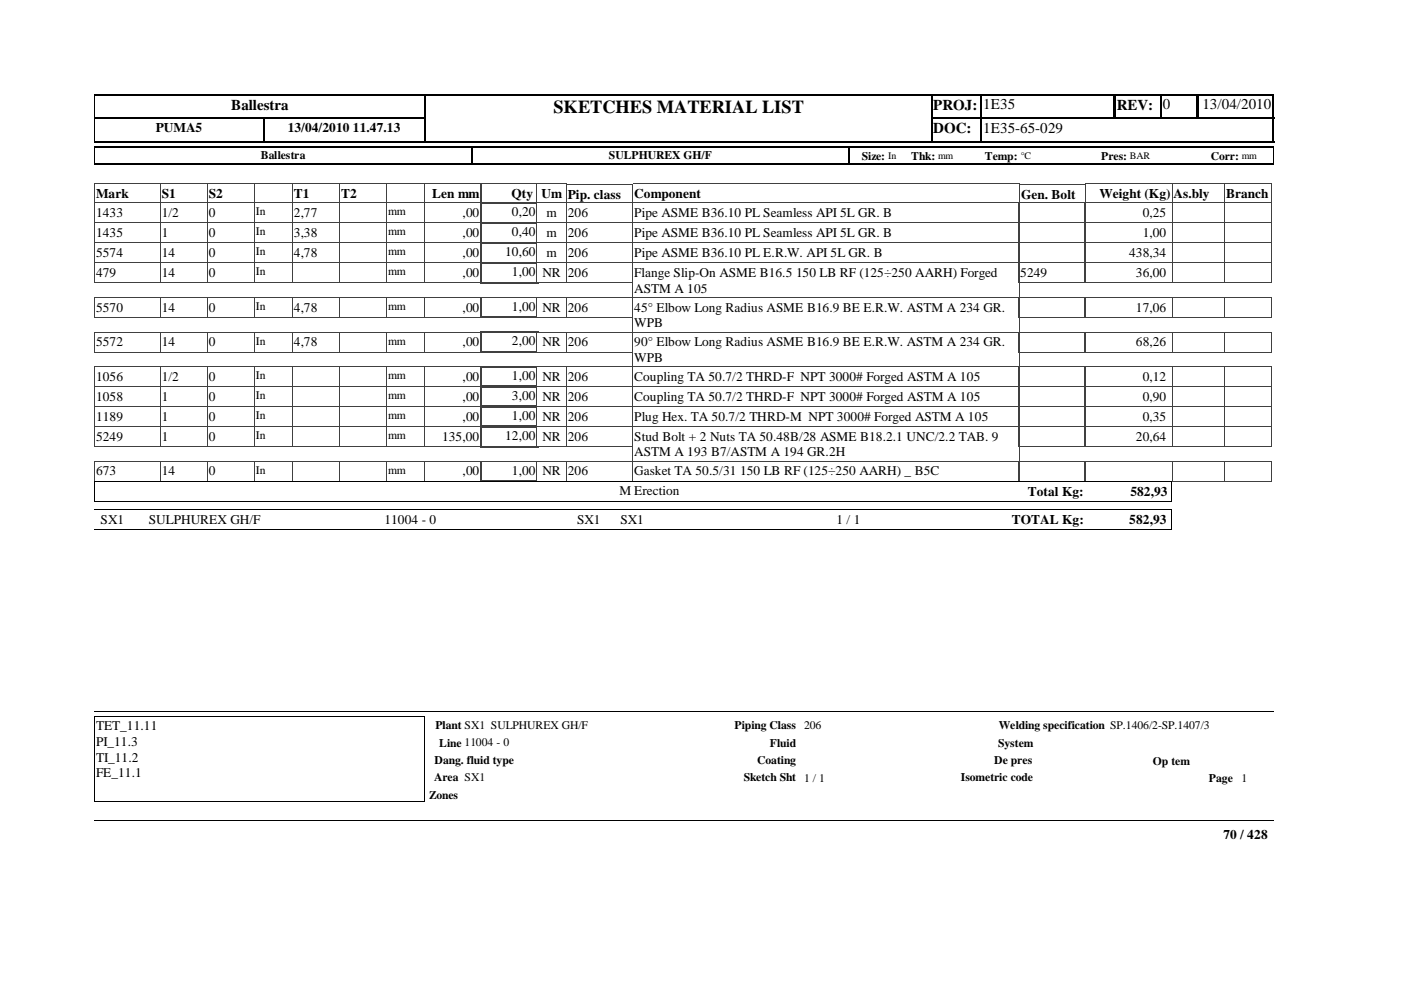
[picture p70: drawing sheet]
<svg xmlns="http://www.w3.org/2000/svg" width="297mm" height="210mm" viewBox="0 0 297 210" stroke-linecap="round" stroke-linejoin="round" font-family="sans-serif">
<defs><g id="words">
<text font-size="3.9" x="117.3" y="23.9">SKETCHES MATERIAL LIST</text>
<g font-size="3.2">
<text x="49" y="23.3">Ballestra</text>
<text x="197.9" y="23.3">PROJ:</text>
<text x="208.4" y="23.2">1E35</text>
<text x="236.8" y="23.3">REV:</text>
<text x="246.5" y="23.2">0</text>
<text x="254.9" y="23.2">13/04/2010</text>
<text x="197.9" y="28.3">DOC:</text>
<text x="208.4" y="28.2">1E35-65-029</text>
</g>
<g font-size="2.8">
<text x="33" y="28">PUMA5</text>
<text x="61" y="28">13/04/2010 11.47.13</text>
<text x="20.4" y="42.1">Mark</text>
<text x="20.4" y="46">1433</text>
<text x="34.3" y="46">1/2</text>
<text x="34.3" y="42.1">S1</text>
<text x="44.3" y="42.1">S2</text>
<text x="44.3" y="46">0</text>
<text x="62.3" y="42.1">T1</text>
<text x="62.3" y="46">2,77</text>
<text x="72.3" y="42.1">T2</text>
<text x="91.6" y="42.1">Len mm</text>
<text x="98.1" y="46">,00</text>
<text x="108.5" y="42.1">Qty</text>
<text x="108.5" y="45.8">0,20</text>
<text x="114.8" y="42.1">Um</text>
<text x="115.9" y="46">m</text>
<text x="120.4" y="42.1">Pip. class</text>
<text x="120.4" y="46">206</text>
<text x="134.5" y="42.1">Component</text>
<text x="134.5" y="46">Pipe ASME B36.10 PL Seamless API 5L GR. B</text>
<text x="216.5" y="42.1">Gen. Bolt</text>
<text x="233.1" y="42.1">Weight (Kg)</text>
<text x="242.3" y="46">0,25</text>
<text x="248.8" y="42.1">As.bly</text>
<text x="260" y="42.1">Branch</text>
<text x="20.4" y="50.2">1435</text>
<text x="34.3" y="50.2">1</text>
<text x="44.3" y="50.2">0</text>
<text x="62.3" y="50.2">3,38</text>
<text x="98.1" y="50.2">,00</text>
<text x="108.5" y="50.1">0,40</text>
<text x="115.9" y="50.2">m</text>
<text x="120.4" y="50.2">206</text>
<text x="134.5" y="50.2">Pipe ASME B36.10 PL Seamless API 5L GR. B</text>
<text x="242.3" y="50.2">1,00</text>
<text x="20.4" y="54.5">5574</text>
<text x="20.4" y="58.7">479</text>
<text x="34.3" y="58.7">14</text>
<text x="34.3" y="54.5">14</text>
<text x="44.3" y="54.5">0</text>
<text x="44.3" y="58.7">0</text>
<text x="62.3" y="54.5">4,78</text>
<text x="98.1" y="54.5">,00</text>
<text x="98.1" y="58.7">,00</text>
<text x="107.1" y="54.3">10,60</text>
<text x="108.5" y="58.5">1,00</text>
<text x="115" y="58.7">NR</text>
<text x="115.9" y="54.5">m</text>
<text x="120.4" y="54.5">206</text>
<text x="120.4" y="58.7">206</text>
<text x="134.5" y="54.5">Pipe ASME B36.10 PL E.R.W. API 5L GR. B</text>
<text x="134.5" y="58.7">Flange Slip-On ASME B16.5 150 LB RF (125÷250 AARH) Forged</text>
<text x="216.3" y="58.7">5249</text>
<text x="239.4" y="54.5">438,34</text>
<text x="240.8" y="58.7">36,00</text>
<text x="108.5" y="65.9">1,00</text>
<text x="134.5" y="62.1">ASTM A 105</text>
<text x="20.4" y="66.1">5570</text>
<text x="34.3" y="66.1">14</text>
<text x="44.3" y="66.1">0</text>
<text x="62.3" y="66.1">4,78</text>
<text x="98.1" y="66.1">,00</text>
<text x="115" y="66.1">NR</text>
<text x="120.4" y="66.1">206</text>
<text x="134.5" y="66.1">45° Elbow Long Radius ASME B16.9 BE E.R.W. ASTM A 234 GR.</text>
<text x="134.5" y="69.4">WPB</text>
<text x="240.8" y="66.1">17,06</text>
<text x="20.4" y="73.4">5572</text>
<text x="34.3" y="73.4">14</text>
<text x="44.3" y="73.4">0</text>
<text x="62.3" y="73.4">4,78</text>
<text x="98.1" y="73.4">,00</text>
<text x="108.5" y="73.2">2,00</text>
<text x="115" y="73.4">NR</text>
<text x="120.4" y="73.4">206</text>
<text x="134.5" y="73.4">90° Elbow Long Radius ASME B16.9 BE E.R.W. ASTM A 234 GR.</text>
<text x="134.5" y="76.8">WPB</text>
<text x="240.8" y="73.4">68,26</text>
<text x="20.4" y="80.7">1056</text>
<text x="34.3" y="80.7">1/2</text>
<text x="44.3" y="80.7">0</text>
<text x="98.1" y="80.7">,00</text>
<text x="108.5" y="80.6">1,00</text>
<text x="115" y="80.7">NR</text>
<text x="120.4" y="80.7">206</text>
<text x="134.5" y="80.7">Coupling TA 50.7/2 THRD-F NPT 3000# Forged ASTM A 105</text>
<text x="242.3" y="80.7">0,12</text>
<text x="20.4" y="85">1058</text>
<text x="20.4" y="89.2">1189</text>
<text x="34.3" y="85">1</text>
<text x="34.3" y="89.2">1</text>
<text x="44.3" y="85">0</text>
<text x="44.3" y="89.2">0</text>
<text x="98.1" y="85">,00</text>
<text x="98.1" y="89.2">,00</text>
<text x="108.5" y="84.8">3,00</text>
<text x="108.5" y="89">1,00</text>
<text x="115" y="85">NR</text>
<text x="115" y="89.2">NR</text>
<text x="120.4" y="85">206</text>
<text x="120.4" y="89.2">206</text>
<text x="134.5" y="85">Coupling TA 50.7/2 THRD-F NPT 3000# Forged ASTM A 105</text>
<text x="134.5" y="89.2">Plug Hex. TA 50.7/2 THRD-M NPT 3000# Forged ASTM A 105</text>
<text x="242.3" y="85">0,90</text>
<text x="242.3" y="89.2">0,35</text>
<text x="20.4" y="93.4">5249</text>
<text x="34.3" y="93.4">1</text>
<text x="44.3" y="93.4">0</text>
<text x="93.7" y="93.4">135,00</text>
<text x="107.1" y="93.3">12,00</text>
<text x="115" y="93.4">NR</text>
<text x="120.4" y="93.4">206</text>
<text x="134.5" y="93.4">Stud Bolt + 2 Nuts TA 50.48B/28 ASME B18.2.1 UNC/2.2 TAB. 9</text>
<text x="240.8" y="93.4">20,64</text>
<text x="20.4" y="100.8">673</text>
<text x="34.3" y="100.8">14</text>
<text x="44.3" y="100.8">0</text>
<text x="98.1" y="100.8">,00</text>
<text x="108.5" y="100.6">1,00</text>
<text x="115" y="100.8">NR</text>
<text x="120.4" y="100.8">206</text>
<text x="134.5" y="96.8">ASTM A 193 B7/ASTM A 194 GR.2H</text>
<text x="134.5" y="100.8">Gasket TA 50.5/31 150 LB RF (125÷250 AARH) _ B5C</text>
<text x="131.3" y="105">M Erection</text>
<text x="217.9" y="105.1">Total Kg:</text>
<text x="239.7" y="105.1">582,93</text>
<text x="21.3" y="111">SX1</text>
<text x="31.6" y="111">SULPHUREX GH/F</text>
<text x="81.5" y="111">11004 - 0</text>
<text x="122.3" y="111">SX1</text>
<text x="131.5" y="111">SX1</text>
<text x="177.3" y="111">1 / 1</text>
<text x="214.5" y="111">TOTAL Kg:</text>
<text x="239.4" y="111">582,93</text>
<text x="20.4" y="154.9">TET_11.11</text>
<text x="20.4" y="158.2">PI_11.3</text>
<text x="20.4" y="161.5">TI_11.2</text>
<text x="20.4" y="164.8">FE_11.1</text>
<text x="259.4" y="177.9">70 / 428</text>
</g>
<g font-size="2.5">
<text x="55.3" y="33.7">Ballestra</text>
<text x="129.1" y="33.7">SULPHUREX GH/F</text>
<text x="182.7" y="33.9">Size:</text>
<text x="193.2" y="33.9">Thk:</text>
<text x="208.8" y="33.9">Temp:</text>
<text x="233.5" y="33.9">Pres:</text>
<text x="256.7" y="33.9">Corr:</text>
<text x="54.3" y="45.7">In</text>
<text x="82.3" y="45.7">mm</text>
<text x="54.3" y="49.9">In</text>
<text x="82.3" y="49.9">mm</text>
<text x="54.3" y="54.1">In</text>
<text x="54.3" y="58.4">In</text>
<text x="82.3" y="54.1">mm</text>
<text x="82.3" y="58.4">mm</text>
<text x="54.3" y="65.7">In</text>
<text x="82.3" y="65.7">mm</text>
<text x="54.3" y="73.1">In</text>
<text x="82.3" y="73.1">mm</text>
<text x="54.3" y="80.4">In</text>
<text x="82.3" y="80.4">mm</text>
<text x="54.3" y="84.6">In</text>
<text x="54.3" y="88.9">In</text>
<text x="82.3" y="84.6">mm</text>
<text x="82.3" y="88.9">mm</text>
<text x="54.3" y="93.1">In</text>
<text x="82.3" y="93.1">mm</text>
<text x="54.3" y="100.5">In</text>
<text x="82.3" y="100.5">mm</text>
<text x="92.3" y="154.6">Plant SX1 SULPHUREX GH/F</text>
<text x="155.7" y="154.6">Piping Class 206</text>
<text x="211.7" y="154.6">Welding specification SP.1406/2-SP.1407/3</text>
<text x="93.1" y="158.3">Line 11004 - 0</text>
<text x="163.2" y="158.3">Fluid</text>
<text x="211.6" y="158.3">System</text>
<text x="92" y="165.7">Area SX1</text>
<text x="92.2" y="162">Dang. fluid type</text>
<text x="157.7" y="165.7">Sketch Sht 1 / 1</text>
<text x="160.5" y="162">Coating</text>
<text x="203.7" y="165.7">Isometric code</text>
<text x="210.8" y="162">De pres</text>
<text x="244.4" y="162.2">Op tem</text>
<text x="256.3" y="165.9">Page</text>
<text x="263.2" y="165.9">1</text>
<text x="91" y="169.4">Zones</text>
</g>
<g font-size="2.1">
<text x="188.3" y="33.7">In</text>
<text x="198.9" y="33.7">mm</text>
<text x="216.4" y="33.7">°C</text>
<text x="239.6" y="33.7">BAR</text>
<text x="263.3" y="33.7">mm</text>
</g>
</g></defs>
<g fill="none" stroke="#404040" stroke-width=".21">
<path d="M20 39h70v4h-70zM34 39v4M44 39v4M54 39v4M62 39v4M72 39v4M82 39v4M101.9 39h12.2v4h-12.2M102 39v4M120.1 39.1h14.1M120.1 39.1v3.9h14.1M248.5 39h21.2v4h-21.2"/>
<path d="M248.5 39v4M259.6 39v4M134.2 43h81.9l.1-4h-82v4.1"/>
</g>
<path d="M113.9 39h6.2v4h-6.2z" fill="#fff"/>
<path d="M90 39h12M90 39v4M102 39v4M120.1 39v4M120.1 39h-6.3l.1 4h6.2M216.2 39.1h13.9M216.2 39.1v3.9h13.9M230 39h18.5v4h-18.5zM230.1 39.1v4M90 43h12" fill="none" stroke="#404040" stroke-width=".21"/>
<path d="M20 31.2h250M20 34.8h250M207.8 30h62.4" fill="none" stroke="#000" stroke-width=".3"/>
<g fill="none" stroke="#000" stroke-width=".34">
<path d="M90.2 20v5.2M197.4 20v10.2M208 20v10.2M236.3 20v5.2M246.1 20v5.2M253.8 20v5.2M254 20v5.2M270 20v10.2M20 25.1h70.3M20 25h70.3M55.9 24.9v5.3M100 31.1v3.9"/>
<path d="M180 31.1v3.9M197.2 25.1h73"/>
</g>
<path d="M20.1 20v10.2M20.1 31.1v3.9M269.9 31.1v3.9" fill="none" stroke="#000" stroke-width=".21"/>
<path d="M236.3 20v5.2M90.1 24.9v5.3" fill="none" stroke="#000" stroke-width=".38"/>
<path d="M20 30.1h70.3M20 20.1h70.3M197.2 30.1h10.9M197.2 20.1h73" fill="none" stroke="#000" stroke-width=".25"/>
<path d="M90.3 20.2h107.1v9.7h-107.1z" fill="#fff"/>
<path d="M90 20.1h107.7" fill="none" stroke="#000" stroke-width=".25"/>
<path d="M197.5 20v10.2" fill="none" stroke="#000" stroke-width=".34"/>
<path d="M90 30h107.7" fill="none" stroke="#000" stroke-width=".3"/>
<path d="M90.1 20v10.2" fill="none" stroke="#000" stroke-width=".38"/>
<g fill="none" stroke="#404040" stroke-width=".21">
<path d="M20 43h82M20 43v4.3h82M34 43v4.3M44 43v4.3M54 43v4.3M62 43v4.3M72 43v4.3M82 43v4.3M90 43v4.3M102 43v4.3M120.1 43h96.1M120.1 43v4.3h96.1l-.1-4.3"/>
<path d="M134.2 43v4.3M230 43h39.7M230.1 43l-.1 4.3h39.7v-4.3M248.5 43v4.3M259.6 43v4.3"/>
</g>
<path d="M101.9 43.1h12.4" fill="none" stroke="#404040" stroke-width=".3"/>
<path d="M102 42.9v4.4M114.1 42.9v4.4" fill="none" stroke="#404040" stroke-width=".34"/>
<path d="M101.9 47.2h12.4" fill="none" stroke="#404040" stroke-width=".25"/>
<path d="M113.9 43h6.2v4.2h-6.2z" fill="#fff"/>
<g fill="none" stroke="#404040" stroke-width=".21">
<path d="M20 47.3h82M20 47.2v4.3h82M34 47.2v4.3M44 47.2v4.3M54 47.2v4.3M62 47.2v4.3M72 47.2v4.3M82 47.2v4.3M90 47.2v4.3M102 47.2v4.3M113.8 43h6.3M113.9 43l-.1 4.3h155.9"/>
<path d="M120.1 43v8.5h96.1l-.1-4.3M134.2 47.2v4.3M216 43h14M216 43v4.3M230 43v4.3M230.1 47.2l-.1 4.3h39.7v-4.3M248.5 47.2v4.3M259.6 47.2v4.3"/>
</g>
<path d="M101.9 47.3h12.4" fill="none" stroke="#404040" stroke-width=".3"/>
<path d="M102 47.2v4.4M114.1 47.2v4.4" fill="none" stroke="#404040" stroke-width=".34"/>
<path d="M101.9 51.4h12.4" fill="none" stroke="#404040" stroke-width=".25"/>
<path d="M113.9 47.2h6.2v4.3h-6.2z" fill="#fff"/>
<g fill="none" stroke="#404040" stroke-width=".21">
<path d="M20 51.5h82M20 55.7h82M20 51.5v4.3M34 51.5v4.3M44 51.5v4.3M54 51.5v4.3M62 51.5v4.3M72 51.5v4.3M82 51.5v4.3M90 51.5v4.3M102 51.5v4.3M113.8 47.3h6.3"/>
<path d="M113.9 47.2l-.1 4.3h155.9M120.1 55.7h96.1M120.1 47.2v8.6M134.2 51.5v4.3M216 47.3h14M216 47.2v4.3M216.1 51.5v4.3M230 47.2v4.3M230 55.7h39.7M230.1 51.5v4.3M248.5 51.5v4.3M259.6 51.5v4.3"/>
<path d="M269.7 51.5v4.3"/>
</g>
<path d="M101.9 51.5h12.4" fill="none" stroke="#404040" stroke-width=".3"/>
<path d="M102 51.4v4.4M114.1 51.4v4.4" fill="none" stroke="#404040" stroke-width=".34"/>
<path d="M101.9 55.7h12.4" fill="none" stroke="#404040" stroke-width=".25"/>
<path d="M113.9 51.5h6.2v4.2h-6.2z" fill="#fff"/>
<g fill="none" stroke="#404040" stroke-width=".21">
<path d="M20 60h82M34 55.7v4.3M44 55.7v4.3M54 55.7v4.3M62 55.7v4.3M72 55.7v4.3M82 55.7v4.3M90 55.7v4.3M102 55.7v4.3M102 55.7h-82v4.3M113.8 51.5h6.3M113.8 55.7h155.9v4.3"/>
<path d="M113.9 51.5v4.3M120.1 60h14.1M120.1 51.5v8.5M134.2 55.7v7.4h81.9v-7.4M216 51.5h14M216 51.5v4.3M230 51.5v4.3M230 60h39.7M230.1 55.7v4.3M248.5 55.7v4.3M259.6 55.7v4.3"/>
</g>
<path d="M101.9 55.8h12.4" fill="none" stroke="#404040" stroke-width=".3"/>
<path d="M102 55.6v4.6M114.1 55.6v4.6" fill="none" stroke="#404040" stroke-width=".34"/>
<path d="M101.9 60h12.4" fill="none" stroke="#404040" stroke-width=".38"/>
<path d="M113.9 55.7h6.2v4.2h-6.2z" fill="#fff"/>
<g fill="none" stroke="#404040" stroke-width=".21">
<path d="M113.8 60h6.3M120.1 55.7v4.3M120.1 55.7h-6.3l.1 4.3M216 60h14M216 60v-4.3h14v4.3M20 67.3h82M34 63.1v4.3M44 63.1v4.3M54 63.1v4.3M62 63.1v4.3M72 63.1v4.3M82 63.1v4.3"/>
<path d="M90 63.1v4.3M101.9 63.1h12.4M102 63.1v4.3M102 63.1h-82v4.3M120.1 67.3h14.1M134.2 63.1v7.3h81.9l.1-7.3h-96.1v4.3M230 67.3h39.7M230.1 67.4l-.1-4.3h39.7v4.3M248.5 63.1v4.3M259.6 63.1v4.3"/>
</g>
<path d="M101.9 67.3h12.4M102 63v4.5M114.1 63v4.5" fill="none" stroke="#404040" stroke-width=".34"/>
<path d="M113.9 63.1h6.2v4.2h-6.2z" fill="#fff"/>
<g fill="none" stroke="#404040" stroke-width=".21">
<path d="M20 70.4h82M20 74.7h82M20 70.4v4.3M34 70.4v4.3M44 70.4v4.3M54 70.4v4.3M62 70.4v4.3M72 70.4v4.3M82 70.4v4.3M90 70.4v4.3M102 70.4v4.3M113.8 67.3h6.3"/>
<path d="M120.1 70.4h96.1M120.1 74.7h14.1M120.1 63.1v4.3M120.1 70.4v4.3M120.1 63.1h-6.3l.1 4.3M134.2 70.4v7.3l81.9 .1v-7.4M216 67.3h14M216 67.4v-4.3h14v4.3M230 70.4h39.7M230 74.7h39.7M230.1 70.4v4.3M248.5 70.4v4.3"/>
<path d="M259.6 70.4v4.3M269.7 70.4v4.3"/>
</g>
<path d="M101.9 70.5h12.4" fill="none" stroke="#404040" stroke-width=".3"/>
<path d="M102 70.3v4.5M114.1 70.3v4.5" fill="none" stroke="#404040" stroke-width=".34"/>
<path d="M101.9 74.7h12.4" fill="none" stroke="#404040" stroke-width=".38"/>
<path d="M113.9 70.4h6.2v4.2h-6.2z" fill="#fff"/>
<g fill="none" stroke="#404040" stroke-width=".21">
<path d="M20 77.7h82M20 77.7v4.3h82M34 77.7v4.3M44 77.7v4.3M54 77.7v4.3M62 77.7v4.3M72 77.7v4.3M82 77.7v4.3M90 77.7v4.3M102 77.7v4.3M113.8 70.4h6.3M113.8 74.7h6.3"/>
<path d="M113.9 70.4v4.3M120.1 77.7h96.1M120.1 70.4v4.3M120.1 77.7v4.3h96.1l-.1-4.3M134.2 77.7v4.3M216 70.4h14M216 74.7h14M216 70.4v4.3M230 70.4v4.3M230 77.7h39.7M230.1 77.7l-.1 4.3h39.7v-4.3M248.5 77.7v4.3"/>
<path d="M259.6 77.7v4.3"/>
</g>
<path d="M101.9 77.8h12.4" fill="none" stroke="#404040" stroke-width=".3"/>
<path d="M102 77.6v4.4M114.1 77.6v4.4" fill="none" stroke="#404040" stroke-width=".34"/>
<path d="M101.9 81.9h12.4" fill="none" stroke="#404040" stroke-width=".25"/>
<path d="M113.9 77.7h6.2v4.3h-6.2z" fill="#fff"/>
<g fill="none" stroke="#404040" stroke-width=".21">
<path d="M113.8 77.7h6.3M113.9 77.7l-.1 4.3h155.9M120.1 77.7v8.5M216 77.7h14M216 77.7v4.3M230 77.7v4.3M20 82h82M20 86.2h82M20 82v4.2M34 82v4.2M44 82v4.2M54 82v4.2"/>
<path d="M62 82v4.2M72 82v4.2M82 82v4.2M90 82v4.2M102 82v4.2M120.1 86.2h96.1M134.2 82v4.2M216.1 82v4.2M230 86.2h39.7M230.1 82v4.2M248.5 82v4.2M259.6 82v4.2"/>
<path d="M269.7 82v4.2"/>
</g>
<path d="M101.9 82h12.4" fill="none" stroke="#404040" stroke-width=".3"/>
<path d="M102 81.9v4.4M114.1 81.9v4.4" fill="none" stroke="#404040" stroke-width=".34"/>
<path d="M101.9 86.1h12.4" fill="none" stroke="#404040" stroke-width=".25"/>
<path d="M113.9 82h6.2v4.2h-6.2z" fill="#fff"/>
<g fill="none" stroke="#404040" stroke-width=".21">
<path d="M20 90.4h82M34 86.2v4.3M44 86.2v4.3M54 86.2v4.3M62 86.2v4.3M72 86.2v4.3M82 86.2v4.3M90 86.2v4.3M102 86.2v4.3M102 86.2h-82v4.3M113.8 82h6.3M113.8 86.2h155.9v4.3"/>
<path d="M113.9 82v4.2M120.1 90.4h96.1M120.1 82v8.5M134.2 86.2v4.3M216 82h14M216 82v4.2M216.1 86.2v4.3M230 82v4.2M230 90.4h39.7M230.1 86.2v4.3M248.5 86.2v4.3M259.6 86.2v4.3"/>
</g>
<path d="M101.9 86.3h12.4" fill="none" stroke="#404040" stroke-width=".3"/>
<path d="M102 86.1v4.4M114.1 86.1v4.4" fill="none" stroke="#404040" stroke-width=".34"/>
<path d="M101.9 90.4h12.4" fill="none" stroke="#404040" stroke-width=".25"/>
<path d="M113.9 86.2h6.2v4.2h-6.2z" fill="#fff"/>
<g fill="none" stroke="#404040" stroke-width=".21">
<path d="M20 94.7h82M34 90.4v4.3M44 90.4v4.3M54 90.4v4.3M62 90.4v4.3M72 90.4v4.3M82 90.4v4.3M90 90.4v4.3M102 90.4v4.3M102 90.4h-82v4.3M113.8 90.4h155.9v4.3M120.1 94.7h14.1"/>
<path d="M120.1 86.2v8.5M120.1 86.2h-6.3l.1 4.3M134.2 90.4v7.4h81.9v-7.4M216 90.5v-4.3h14v4.3M230 94.7h39.7M230.1 90.4v4.3M248.5 90.4v4.3M259.6 90.4v4.3"/>
</g>
<path d="M101.9 90.5h12.4" fill="none" stroke="#404040" stroke-width=".3"/>
<path d="M102 90.3v4.6M114.1 90.3v4.6" fill="none" stroke="#404040" stroke-width=".34"/>
<path d="M101.9 94.7h12.4" fill="none" stroke="#404040" stroke-width=".38"/>
<path d="M113.9 90.4h6.2v4.3h-6.2z" fill="#fff"/>
<g fill="none" stroke="#404040" stroke-width=".21">
<path d="M34 97.8v4.3M44 97.8v4.3M54 97.8v4.3M62 97.8v4.3M72 97.8v4.3M82 97.8v4.3M90 97.8v4.3M101.9 97.9h12.4M102 97.8v4.3M102 97.8h-82v4.3M113.8 94.7h6.3M120.1 90.4v4.3"/>
<path d="M120.1 90.4h-6.3l.1 4.3M134.2 97.8v4.3M216 94.7h14M216 94.7v-4.3h14v4.3M248.5 97.8v4.3M259.6 97.8v4.3M20 102h82M120.1 102h96.1M120.1 102.1v-4.3h96.1l-.1 4.3M230 102h39.7M230.1 102.1l-.1-4.3h39.7v4.3"/>
</g>
<path d="M102 97.7v4.4M114.1 97.7v4.4" fill="none" stroke="#404040" stroke-width=".34"/>
<path d="M101.9 102h12.4" fill="none" stroke="#404040" stroke-width=".25"/>
<path d="M113.9 97.8h6.2v4.2h-6.2z" fill="#fff"/>
<path d="M120.1 97.8v4.3M120.1 97.8h-6.3l.1 4.3M113.8 102h6.3M216 102h14M216 102.1v-4.3h14v4.3" fill="none" stroke="#404040" stroke-width=".21"/>
<path d="M248.3 102v4.3M248.4 102h-228.4v4.3h228.4" fill="none" stroke="#000" stroke-width=".21"/>
<path d="M189 108h23.8v4.2h-23.8z" fill="#fff"/>
<path d="M20 108h228.4M20 112.2h228.4M248.3 108v4.3M20 150.9h250M20 173.9h250" fill="none" stroke="#000" stroke-width=".21"/>
<path d="M20.1 151.9h69.9v17.9h-69.9z" fill="#fff"/>
<path d="M90.1 151.8v18.1M90.1 151.9h-70.1v18h70.1" fill="none" stroke="#000" stroke-width=".21"/>
<use href="#words"/>
</svg>
